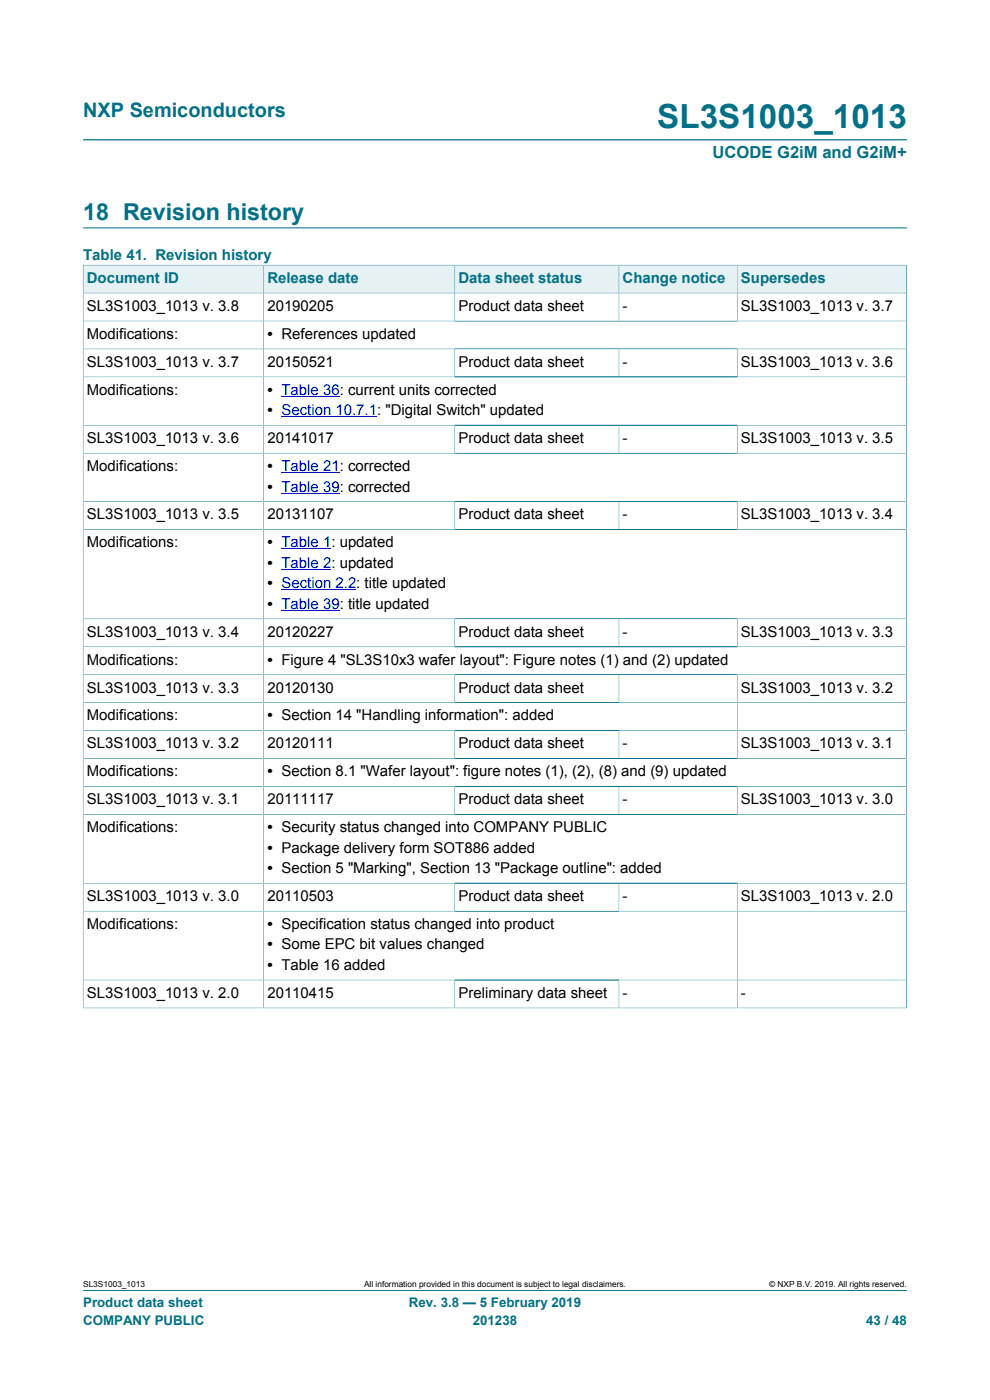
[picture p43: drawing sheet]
<svg xmlns="http://www.w3.org/2000/svg" width="210mm" height="297mm" viewBox="0 0 210 297" stroke-linecap="round" stroke-linejoin="round" font-family="sans-serif">
<defs><g id="words">
<text font-size="7.1" fill="#007088" x="139.4" y="27.2">SL3S1003_1013</text>
<text font-size="4.9" fill="#007088" x="17.6" y="46.6">18 Revision history</text>
<text font-size="4.2" fill="#007088" x="17.6" y="24.8">NXP Semiconductors</text>
<text font-size="3.5" fill="#007088" x="151.1" y="33.5">UCODE G2iM and G2iM+</text>
<g font-size="3.2" fill="#007088">
<text x="17.6" y="55.2">Table 41. Revision history</text>
<text x="18.4" y="60">Document ID</text>
<text x="56.7" y="60">Release date</text>
<text x="97.2" y="60">Data sheet status</text>
<text x="132.1" y="60">Change notice</text>
<text x="157.2" y="60">Supersedes</text>
</g>
<g font-size="3.2">
<text x="18.4" y="66">SL3S1003_1013 v. 3.8</text>
<text x="56.7" y="66">20190205</text>
<text x="97.2" y="66">Product data sheet</text>
<text x="132.1" y="66">-</text>
<text x="157.2" y="66">SL3S1003_1013 v. 3.7</text>
<text x="18.4" y="71.9">Modifications:</text>
<text x="56.7" y="71.9">• References updated</text>
<text x="18.4" y="77.8">SL3S1003_1013 v. 3.7</text>
<text x="56.7" y="77.8">20150521</text>
<text x="97.2" y="77.8">Product data sheet</text>
<text x="132.1" y="77.8">-</text>
<text x="157.2" y="77.8">SL3S1003_1013 v. 3.6</text>
<text x="18.4" y="83.7">Modifications:</text>
<text x="56.7" y="83.7">• Table 36: current units corrected</text>
<text x="56.7" y="88.1">• Section 10.7.1: &quot;Digital Switch&quot; updated</text>
<text x="18.4" y="94">SL3S1003_1013 v. 3.6</text>
<text x="56.7" y="94">20141017</text>
<text x="97.2" y="94">Product data sheet</text>
<text x="132.1" y="94">-</text>
<text x="157.2" y="94">SL3S1003_1013 v. 3.5</text>
<text x="18.4" y="99.9">Modifications:</text>
<text x="56.7" y="99.9">• Table 21: corrected</text>
<text x="56.7" y="104.3">• Table 39: corrected</text>
<text x="18.4" y="110.2">SL3S1003_1013 v. 3.5</text>
<text x="56.7" y="110.2">20131107</text>
<text x="97.2" y="110.2">Product data sheet</text>
<text x="132.1" y="110.2">-</text>
<text x="157.2" y="110.2">SL3S1003_1013 v. 3.4</text>
<text x="18.4" y="116.1">Modifications:</text>
<text x="56.7" y="116.1">• Table 1: updated</text>
<text x="56.7" y="120.5">• Table 2: updated</text>
<text x="56.7" y="124.8">• Section 2.2: title updated</text>
<text x="56.7" y="129.1">• Table 39: title updated</text>
<text x="18.4" y="135.1">SL3S1003_1013 v. 3.4</text>
<text x="56.7" y="135.1">20120227</text>
<text x="97.2" y="135.1">Product data sheet</text>
<text x="132.1" y="135.1">-</text>
<text x="157.2" y="135.1">SL3S1003_1013 v. 3.3</text>
<text x="18.4" y="141">Modifications:</text>
<text x="56.7" y="141">• Figure 4 &quot;SL3S10x3 wafer layout&quot;: Figure notes (1) and (2) updated</text>
<text x="18.4" y="146.9">SL3S1003_1013 v. 3.3</text>
<text x="56.7" y="146.9">20120130</text>
<text x="97.2" y="146.9">Product data sheet</text>
<text x="157.2" y="146.9">SL3S1003_1013 v. 3.2</text>
<text x="18.4" y="152.8">Modifications:</text>
<text x="56.7" y="152.8">• Section 14 &quot;Handling information&quot;: added</text>
<text x="18.4" y="158.8">SL3S1003_1013 v. 3.2</text>
<text x="56.7" y="158.8">20120111</text>
<text x="97.2" y="158.8">Product data sheet</text>
<text x="132.1" y="158.8">-</text>
<text x="157.2" y="158.8">SL3S1003_1013 v. 3.1</text>
<text x="18.4" y="164.7">Modifications:</text>
<text x="56.7" y="164.7">• Section 8.1 &quot;Wafer layout&quot;: figure notes (1), (2), (8) and (9) updated</text>
<text x="18.4" y="170.6">SL3S1003_1013 v. 3.1</text>
<text x="56.7" y="170.6">20111117</text>
<text x="97.2" y="170.6">Product data sheet</text>
<text x="132.1" y="170.6">-</text>
<text x="157.2" y="170.6">SL3S1003_1013 v. 3.0</text>
<text x="18.4" y="176.6">Modifications:</text>
<text x="56.7" y="176.6">• Security status changed into COMPANY PUBLIC</text>
<text x="56.7" y="180.9">• Package delivery form SOT886 added</text>
<text x="56.7" y="185.2">• Section 5 &quot;Marking&quot;, Section 13 &quot;Package outline&quot;: added</text>
<text x="18.4" y="191.2">SL3S1003_1013 v. 3.0</text>
<text x="56.7" y="191.2">20110503</text>
<text x="97.2" y="191.2">Product data sheet</text>
<text x="132.1" y="191.2">-</text>
<text x="157.2" y="191.2">SL3S1003_1013 v. 2.0</text>
<text x="18.4" y="197.1">Modifications:</text>
<text x="56.7" y="197.1">• Specification status changed into product</text>
<text x="56.7" y="201.4">• Some EPC bit values changed</text>
<text x="56.7" y="205.8">• Table 16 added</text>
<text x="18.4" y="211.7">SL3S1003_1013 v. 2.0</text>
<text x="56.7" y="211.7">20110415</text>
<text x="97.2" y="211.7">Preliminary data sheet</text>
<text x="132.1" y="211.7">-</text>
<text x="157.2" y="211.7">-</text>
</g>
<g font-size="2.8" fill="#007088">
<text x="17.6" y="277.3">Product data sheet</text>
<text x="17.6" y="281">COMPANY PUBLIC</text>
<text x="86.7" y="277.3">Rev. 3.8 — 5 February 2019</text>
<text x="100.3" y="281">201238</text>
<text x="183.7" y="281">43 / 48</text>
</g>
<g font-size="1.8">
<text x="17.6" y="273.1">SL3S1003_1013</text>
<text x="77.2" y="273.1">All information provided in this document is subject to legal disclaimers.</text>
<text x="163.2" y="273.1">© NXP B.V. 2019. All rights reserved.</text>
</g>
</g></defs>
<path d="M17.6 29.7h174.8M17.6 48.3h174.8M17.6 273.8h174.8" fill="none" stroke="#007088" stroke-width=".21"/>
<path d="M17.7 56.3h38.2v5.8h-38.2z" fill="#e6f1f3"/>
<path d="M17.6 56.2v6h38.3v-6h-38.3" fill="none" stroke="#007088" stroke-width=".21"/>
<path d="M56 56.3h40.4v5.8h-40.4z" fill="#e6f1f3"/>
<path d="M55.9 56.2h40.6v6h-40.6z" fill="none" stroke="#007088" stroke-width=".21"/>
<path d="M96.5 56.3h34.7v5.8h-34.7z" fill="#e6f1f3"/>
<path d="M96.5 56.2h34.8v6h-34.8z" fill="none" stroke="#007088" stroke-width=".21"/>
<path d="M131.4 56.3h24.9v5.8h-24.9z" fill="#e6f1f3"/>
<path d="M131.3 56.2h25.1v6h-25.1z" fill="none" stroke="#007088" stroke-width=".21"/>
<path d="M156.5 56.3h35.7v5.8h-35.7z" fill="#e6f1f3"/>
<g fill="none" stroke="#007088" stroke-width=".21">
<path d="M192.3 56.2v157.7M192.3 56.2h-35.9v11.9M17.6 68.1h174.7M17.6 74h174.7M17.6 80h174.7M55.9 62.2v151.6M96.5 62.2v5.9M96.5 74v6M131.3 62.2v5.9M131.3 74v6M156.4 74v6M192.3 62.2h-174.7v151.7"/>
<path d="M17.6 90.2h174.7M17.6 96.1h174.7M96.5 90.2v5.9M131.3 90.2v5.9M156.4 90.2v5.9M17.6 106.4h174.7M17.6 112.3h174.7M96.5 106.4v5.9M131.3 106.4v5.9M156.4 106.4v5.9M17.6 131.3h174.7M17.6 137.2h174.7"/>
<path d="M96.5 131.3v5.9M131.3 131.3v5.9M156.4 131.3v5.9M17.6 143.1h174.7M17.6 149.1h174.7M17.6 155h174.7M96.5 143.1v6M96.5 155v5.9M131.3 143.1v6M131.3 155v5.9M156.4 143.1v17.8M17.6 160.9h174.7"/>
<path d="M17.6 166.8h174.7M17.6 172.8h174.7M96.5 166.8v6M131.3 166.8v6M156.4 166.8v6M17.6 187.4h174.7M17.6 193.3h174.7M96.5 187.4v5.9M131.3 187.4v5.9M156.4 187.4v26.4M17.6 213.8h174.7M17.6 207.9h174.7"/>
<path d="M96.5 207.9v5.9M131.3 207.9v5.9"/>
</g>
<path d="M59.7 84.1h12.4M59.7 88.4h20.3M59.7 100.3h12.4M59.7 104.6h12.4M59.7 116.5h10.6M59.7 120.8h10.6M59.7 125.1h15.9M59.7 129.5h12.4" fill="none" stroke="#00f" stroke-width=".21"/>
<use href="#words"/>
</svg>
